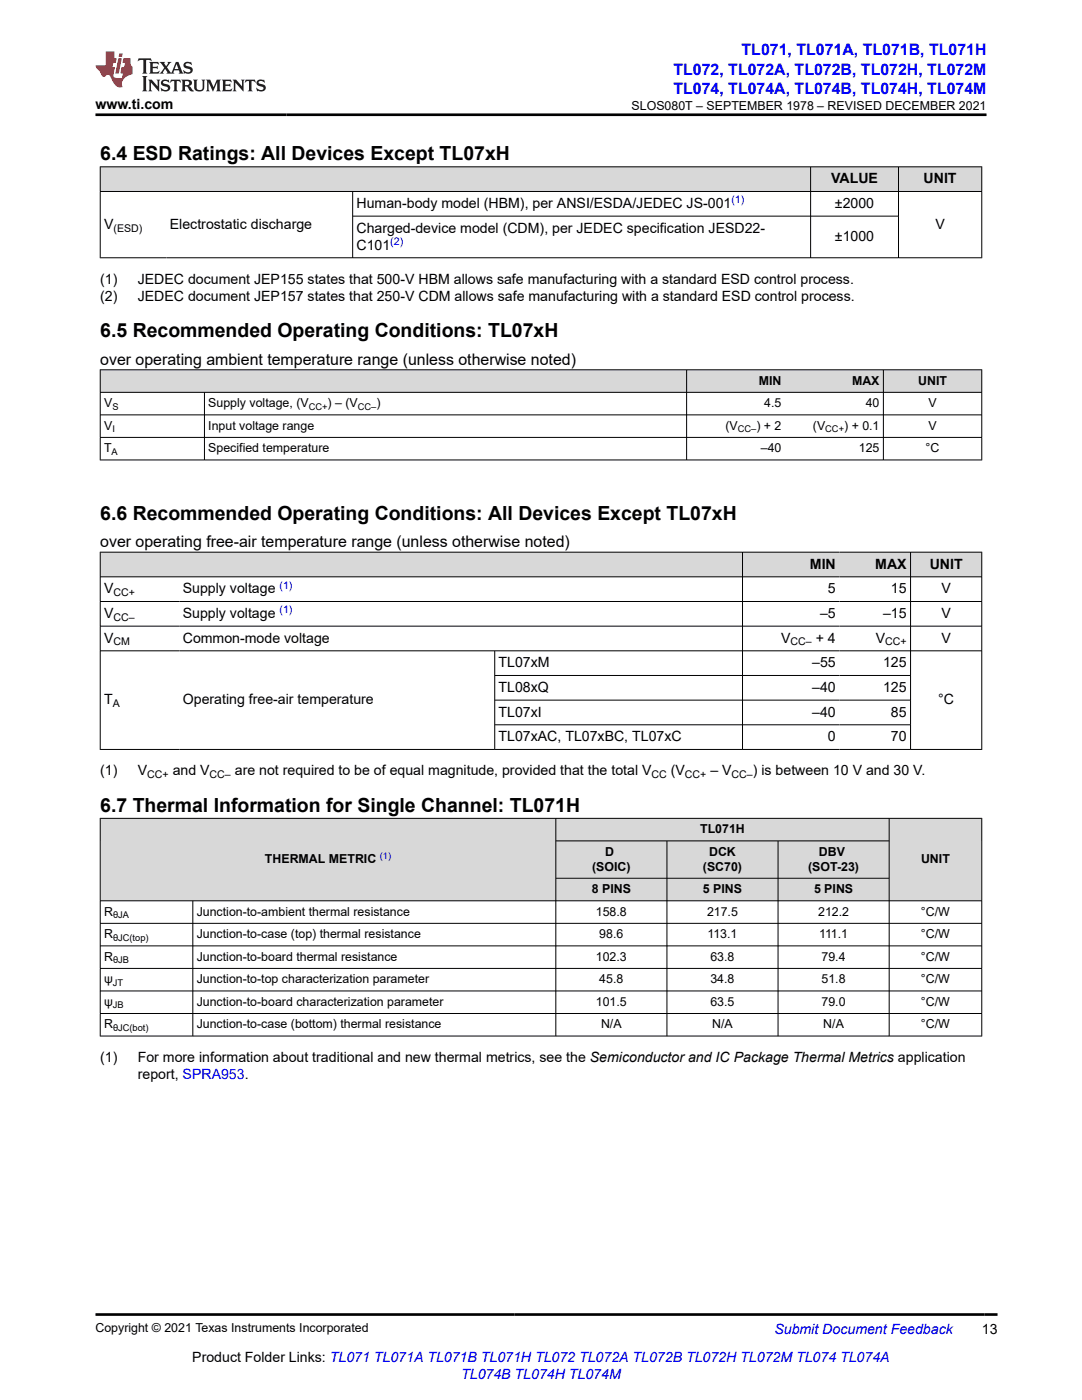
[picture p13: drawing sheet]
<svg xmlns="http://www.w3.org/2000/svg" width="216mm" height="279mm" viewBox="0 0 216 279" stroke-linecap="round" stroke-linejoin="round" font-family="sans-serif">
<defs><g id="words">
<g font-size="3.9">
<text x="20" y="32">6.4 ESD Ratings: All Devices Except TL07xH</text>
<text x="20" y="67.3">6.5 Recommended Operating Conditions: TL07xH</text>
<text x="20" y="103.7">6.6 Recommended Operating Conditions: All Devices Except TL07xH</text>
<text x="20" y="162">6.7 Thermal Information for Single Channel: TL071H</text>
</g>
<g font-size="3.2" fill="#00f">
<text x="148" y="11.1">TL071, TL071A, TL071B, TL071H</text>
<text x="134.4" y="14.9">TL072, TL072A, TL072B, TL072H, TL072M</text>
<text x="134.4" y="18.7">TL074, TL074A, TL074B, TL074H, TL074M</text>
</g>
<g font-size="3.2">
<text x="20" y="72.7">over operating ambient temperature range (unless otherwise noted)</text>
<text x="20" y="109.1">over operating free-air temperature range (unless otherwise noted)</text>
</g>
<g font-size="2.8">
<text x="19" y="21.8">www.ti.com</text>
<text x="71.1" y="41.5">Human-body model (HBM), per ANSI/ESDA/JEDEC JS-001</text>
<text x="165.8" y="36.6">VALUE</text>
<text x="166.6" y="41.5">±2000</text>
<text x="184.3" y="36.6">UNIT</text>
<text x="20.8" y="45.6">V</text>
<text x="33.9" y="45.6">Electrostatic discharge</text>
<text x="71.1" y="46.4">Charged-device model (CDM), per JEDEC specification JESD22-</text>
<text x="186.7" y="45.6">V</text>
<text x="71.1" y="49.8">C101</text>
<text x="166.6" y="48.1">±1000</text>
<text x="20" y="56.6">(1)</text>
<text x="20" y="60">(2)</text>
<text x="27.5" y="56.6">JEDEC document JEP155 states that 500-V HBM allows safe manufacturing with a standard ESD control process.</text>
<text x="27.5" y="60">JEDEC document JEP157 states that 250-V CDM allows safe manufacturing with a standard ESD control process.</text>
<text x="161.6" y="113.5">MIN</text>
<text x="174.7" y="113.5">MAX</text>
<text x="185.5" y="113.5">UNIT</text>
<text x="20.8" y="118.4">V</text>
<text x="36.5" y="118.4">Supply voltage</text>
<text x="165.2" y="118.4">5</text>
<text x="177.8" y="118.4">15</text>
<text x="187.9" y="118.4">V</text>
<text x="20.8" y="123.3">V</text>
<text x="36.5" y="123.3">Supply voltage</text>
<text x="163.6" y="123.3">–5</text>
<text x="176.2" y="123.3">–15</text>
<text x="187.9" y="123.3">V</text>
<text x="20.8" y="128.2">V</text>
<text x="36.5" y="128.2">Common-mode voltage</text>
<text x="155.9" y="128.2">V</text>
<text x="162.8" y="128.2">+ 4</text>
<text x="174.7" y="128.2">V</text>
<text x="187.9" y="128.2">V</text>
<text x="99.5" y="133.2">TL07xM</text>
<text x="162.1" y="133.2">–55</text>
<text x="176.2" y="133.2">125</text>
<text x="20.8" y="140.5">T</text>
<text x="36.5" y="140.5">Operating free-air temperature</text>
<text x="99.5" y="138.1">TL08xQ</text>
<text x="99.5" y="143">TL07xI</text>
<text x="162.1" y="138.1">–40</text>
<text x="162.1" y="143">–40</text>
<text x="176.2" y="138.1">125</text>
<text x="177.8" y="143">85</text>
<text x="187.2" y="140.5">°C</text>
<text x="99.5" y="147.9">TL07xAC, TL07xBC, TL07xC</text>
<text x="165.2" y="147.9">0</text>
<text x="177.8" y="147.9">70</text>
<text x="20" y="154.7">(1)</text>
<text x="27.5" y="154.7">V</text>
<text x="34.5" y="154.7">and V</text>
<text x="46.9" y="154.7">are not required to be of equal magnitude, provided that the total V</text>
<text x="133.9" y="154.7">(V</text>
<text x="141.7" y="154.7">– V</text>
<text x="150.2" y="154.7">) is between 10 V and 30 V.</text>
<text x="20" y="211.9">(1)</text>
<text x="27.5" y="215.3">report, SPRA953.</text>
<text x="27.5" y="211.9">For more information about traditional and new thermal metrics, see the Semiconductor and IC Package Thermal Metrics application</text>
<text x="195.9" y="266.1">13</text>
<text x="38.4" y="271.7">Product Folder Links: TL071 TL071A TL071B TL071H TL072 TL072A TL072B TL072H TL072M TL074 TL074A</text>
</g>
<g font-size="2.8" fill="#00f">
<text x="154.5" y="266.2">Submit Document Feedback</text>
<text x="92" y="275.1">TL074B TL074H TL074M</text>
</g>
<g font-size="2.5">
<text x="126" y="21.9">SLOS080T – SEPTEMBER 1978 – REVISED DECEMBER 2021</text>
<text x="151.4" y="76.8">MIN</text>
<text x="170" y="76.8">MAX</text>
<text x="183.2" y="76.8">UNIT</text>
<text x="20.8" y="81.3">V</text>
<text x="41.6" y="81.3">Supply voltage, (V</text>
<text x="65.4" y="81.3">) – (V</text>
<text x="75.1" y="81.3">)</text>
<text x="152.5" y="81.3">4.5</text>
<text x="172.8" y="81.3">40</text>
<text x="185.3" y="81.3">V</text>
<text x="20.8" y="85.8">V</text>
<text x="41.6" y="85.8">Input voltage range</text>
<text x="144.7" y="85.8">(V</text>
<text x="150.9" y="85.8">) + 2</text>
<text x="162.2" y="85.8">(V</text>
<text x="168.4" y="85.8">) + 0.1</text>
<text x="185.3" y="85.8">V</text>
<text x="20.8" y="90.3">T</text>
<text x="41.6" y="90.3">Specified temperature</text>
<text x="151.8" y="90.3">–40</text>
<text x="171.4" y="90.3">125</text>
<text x="184.7" y="90.3">°C</text>
<text x="139.7" y="166.3">TL071H</text>
<text x="52.9" y="172.3">THERMAL METRIC</text>
<text x="118.2" y="173.7">(SOIC)</text>
<text x="120.8" y="170.8">D</text>
<text x="140.3" y="173.7">(SC70)</text>
<text x="141.5" y="170.8">DCK</text>
<text x="161.3" y="173.7">(SOT-23)</text>
<text x="163.4" y="170.8">DBV</text>
<text x="183.8" y="172.3">UNIT</text>
<text x="118.1" y="178.2">8 PINS</text>
<text x="140.3" y="178.2">5 PINS</text>
<text x="162.4" y="178.2">5 PINS</text>
<text x="20.8" y="182.7">R</text>
<text x="39.2" y="182.7">Junction-to-ambient thermal resistance</text>
<text x="118.9" y="182.7">158.8</text>
<text x="141.1" y="182.7">217.5</text>
<text x="163.2" y="182.7">212.2</text>
<text x="183.8" y="182.7">°C/W</text>
<text x="20.8" y="187.2">R</text>
<text x="20.8" y="191.7">R</text>
<text x="39.2" y="187.2">Junction-to-case (top) thermal resistance</text>
<text x="39.2" y="191.7">Junction-to-board thermal resistance</text>
<text x="118.9" y="191.7">102.3</text>
<text x="119.6" y="187.2">98.6</text>
<text x="141.2" y="187.2">113.1</text>
<text x="141.8" y="191.7">63.8</text>
<text x="163.4" y="187.2">111.1</text>
<text x="163.9" y="191.7">79.4</text>
<text x="183.8" y="187.2">°C/W</text>
<text x="183.8" y="191.7">°C/W</text>
<text x="20.8" y="196.2">ψ</text>
<text x="39.2" y="196.2">Junction-to-top characterization parameter</text>
<text x="119.6" y="196.2">45.8</text>
<text x="141.8" y="196.2">34.8</text>
<text x="163.9" y="196.2">51.8</text>
<text x="183.8" y="196.2">°C/W</text>
<text x="20.8" y="200.7">ψ</text>
<text x="39.2" y="200.7">Junction-to-board characterization parameter</text>
<text x="118.9" y="200.7">101.5</text>
<text x="141.8" y="200.7">63.5</text>
<text x="163.9" y="200.7">79.0</text>
<text x="183.8" y="200.7">°C/W</text>
<text x="20.8" y="205.2">R</text>
<text x="39.2" y="205.2">Junction-to-case (bottom) thermal resistance</text>
<text x="119.9" y="205.2">N/A</text>
<text x="142.1" y="205.2">N/A</text>
<text x="164.3" y="205.2">N/A</text>
<text x="183.8" y="205.2">°C/W</text>
<text x="19" y="265.9">Copyright © 2021 Texas Instruments Incorporated</text>
</g>
<g font-size="2.1" fill="#00f">
<text x="146" y="40.5">(1)</text>
<text x="77.9" y="48.9">(2)</text>
<text x="55.8" y="117.5">(1)</text>
<text x="55.8" y="122.4">(1)</text>
</g>
<g font-size="2.1">
<text x="22.6" y="46.2">(ESD)</text>
<text x="22.6" y="119">CC+</text>
<text x="22.6" y="123.9">CC–</text>
<text x="22.6" y="128.8">CM</text>
<text x="157.8" y="128.8">CC–</text>
<text x="176.6" y="128.8">CC+</text>
<text x="22.5" y="141.1">A</text>
<text x="29.4" y="155.3">CC+</text>
<text x="41.8" y="155.3">CC–</text>
<text x="130" y="155.3">CC</text>
<text x="136.7" y="155.3">CC+</text>
<text x="146" y="155.3">CC–</text>
</g>
<g font-size="1.9">
<text x="22.4" y="81.8">S</text>
<text x="61.6" y="81.8">CC+</text>
<text x="71.4" y="81.8">CC–</text>
<text x="22.4" y="86.3">I</text>
<text x="147.2" y="86.3">CC–</text>
<text x="164.7" y="86.3">CC+</text>
<text x="22.3" y="90.7">A</text>
<text x="22.6" y="183.2">θJA</text>
<text x="22.6" y="187.7">θJC(top)</text>
<text x="22.5" y="196.7">JT</text>
<text x="22.6" y="192.2">θJB</text>
<text x="22.5" y="201.2">JB</text>
<text x="22.6" y="205.7">θJC(bot)</text>
</g>
<text font-size="1.9" fill="#00f" x="75.8" y="171.4">(1)</text>
</g></defs>
<g fill="#d8d8d8">
<path d="M20 33.3h175.9v4.9h-175.9z" fill-rule="evenodd"/>
<path d="M20.1 33.4h141.6v4.8h-141.6z" fill-rule="evenodd"/>
<path d="M161.8 33.4h17.4v4.8h-17.4z" fill-rule="evenodd"/>
<path d="M179.3 33.4h16.5v4.8h-16.5z" fill-rule="evenodd"/>
</g>
<path d="M19.9 33.3h176.1M19.9 38.2h176.1M20 33.2v18.3M70.4 38.2v13.3M161.7 33.2v18.3M179.3 33.2v18.3M195.9 33.2v18.3M19.9 51.4h176.1M70.4 43.1h108.9" fill="none" stroke="#000" stroke-width=".2"/>
<g fill="#d8d8d8">
<path d="M20 73.8h175.9v4.5h-175.9z" fill-rule="evenodd"/>
<path d="M20.1 73.9h116.8v4.3h-116.8z" fill-rule="evenodd"/>
<path d="M137.1 73.9h19.5v4.3h-19.5z" fill-rule="evenodd"/>
<path d="M156.6 73.9h19.6v4.3h-19.6z" fill-rule="evenodd"/>
<path d="M176.3 73.9h19.5v4.3h-19.5z" fill-rule="evenodd"/>
</g>
<path d="M19.9 73.8h176.1M19.9 78.3h176.1M20 73.7v18.2M40.8 78.3v13.6M137 73.7v18.2M176.3 73.7v18.2M195.9 73.7v18.2M19.9 82.8h176.1M19.9 87.3h176.1M19.9 91.8h176.1" fill="none" stroke="#000" stroke-width=".2"/>
<g fill="#d8d8d8">
<path d="M20 110.2h175.9v4.9h-175.9z" fill-rule="evenodd"/>
<path d="M20.1 110.3h128v4.8h-128z" fill-rule="evenodd"/>
<path d="M148.2 110.3h19.3v4.8h-19.3z" fill-rule="evenodd"/>
<path d="M167.5 110.3h14.1v4.8h-14.1z" fill-rule="evenodd"/>
<path d="M181.8 110.3h14v4.8h-14z" fill-rule="evenodd"/>
</g>
<g fill="none" stroke="#000" stroke-width=".2">
<path d="M19.9 110.2h176.1M19.9 115.1h176.1M20 110.1v39.5M148.2 110.1v39.5M181.7 110.1v39.5M195.9 110.1v39.5M19.9 120h176.1M19.9 125h176.1M19.9 129.9h176.1M98.7 129.9v19.7M98.7 134.8h83.1M98.7 139.7h83.1"/>
<path d="M19.9 149.6h176.1M98.7 144.6h83.1"/>
</g>
<g fill="#d8d8d8">
<path d="M20 163.3h175.9v4.5h-175.9z" fill-rule="evenodd"/>
<path d="M20.1 163.4h90.7v16.3h-90.7z" fill-rule="evenodd"/>
<path d="M111 163.4h66.4v4.4h-66.4z" fill-rule="evenodd"/>
<path d="M177.5 163.4h18.3v16.3h-18.3z" fill-rule="evenodd"/>
<path d="M111 167.9h22v7.3h-22z" fill-rule="evenodd"/>
<path d="M133.1 167.9h22.1v7.3h-22.1z" fill-rule="evenodd"/>
<path d="M155.3 167.9h22.1v7.3h-22.1z" fill-rule="evenodd"/>
<path d="M111 175.3h22v4.4h-22z" fill-rule="evenodd"/>
<path d="M133.1 175.3h22.1v4.4h-22.1z" fill-rule="evenodd"/>
<path d="M155.3 175.3h22.1v4.4h-22.1z" fill-rule="evenodd"/>
</g>
<g fill="none" stroke="#000" stroke-width=".2">
<path d="M19.9 163.3h176.1M19.9 179.8h176.1M20 163.3v43.5M38.5 179.8v27M110.9 163.3v43.5M110.9 167.8h66.6M110.9 175.3h66.6M133.1 167.8v39M155.3 167.8v39M177.4 163.3v43.5M195.9 163.3v43.5M19.9 184.3h176.1"/>
<path d="M19.9 188.8h176.1M19.9 193.3h176.1M19.9 197.8h176.1M19.9 202.3h176.1M19.9 206.8h176.1"/>
</g>
<path d="M27.7 11.6l-.2 .6 .5-.2h.6v.1v2.2l-.2 .4h1l-.2-.4v-2.2v-.1h.5l.5 .2-.1-.6zM29.8 12.4l.2 .3v1.6l-.2 .4h1.9l.1-.6a1.08 1.08 0 0 1-1.3 .2v-.7h.6l.4 .2v-.7l-.4 .2h-.6v-.5l.2-.2a1 1 0 0 1 1 .3l-.1-.5zM31.8 12.4l1 1.1-1 1.2h.9l-.2-.2 .4-.8 .5 .8-.2 .2h1.6l-.2-.2 .1-.5h1l.1 .5-.1 .2h.9l-.2-.4-.8-1.9h-.5l-1 2.1-.8-1.1 .9-1h-.8l.2 .2-.5 .6-.3-.6 .1-.2zM35.2 12.8l.4 1h-.8zM36.8 12.5a.65 .65 0 0 0-.2 .7 .65 .65 0 0 0 .6 .5l.7 .1 .1 .3a.79 .79 0 0 1-.7 .4 .79 .79 0 0 1-.7-.5l.1 .7 .2-.1a.93 .93 0 0 0 1.1 0 .93 .93 0 0 0 .4-.9 1.46 1.46 0 0 0-1.2-.6l-.1-.3a1.09 1.09 0 0 1 1.2 .2l-.2-.6-.1 .1-.6-.2zM28.4 15.2l.2 .4v2.2l-.2 .4h1l-.2-.4v-2.2l.2-.4zM29.6 15.9l.2 .4v1.5l-.2 .4h.8l-.3-.4v-1.3l1.7 1.8v-2l.2-.4h-.8l.2 .2 .1 1.1-1.2-1.3zM32.3 16a.65 .65 0 0 0-.2 .8 .65 .65 0 0 0 .7 .4l.6 .2 .1 .2a.79 .79 0 0 1-.7 .4 .79 .79 0 0 1-.7-.5l.1 .7 .2-.1a.93 .93 0 0 0 1.1 .1 .93 .93 0 0 0 .4-1 1.46 1.46 0 0 0-1.2-.5l-.1-.4a1.09 1.09 0 0 1 1.2 .2l-.2-.6-.1 .1-.6-.1zM34.1 15.9l-.1 .6a.63 .63 0 0 1 .7-.3l.1 1.6-.3 .4h1l-.2-.4v-1.6a.66 .66 0 0 1 .8 .3l-.1-.6zM36.2 15.9l.2 .4v1.5l-.2 .4h.9l-.2-.2v-.7h.5l.1 .2a.79 .79 0 0 0 1.2 .6l-1-.9a.61 .61 0 0 0 .6-.6 .61 .61 0 0 0-.5-.7zM36.9 16.2h.2a.47 .47 0 0 1 .5 .1 .47 .47 0 0 1 .1 .5l-.2 .1-.6 .1zM38.5 15.9l.2 .2a2.27 2.27 0 0 0 .4 2 1.04 1.04 0 0 0 1.7-.7v-1.3l.2-.2h-.8l.2 .4v1.1a.6 .6 0 0 1-.6 .6 .6 .6 0 0 1-.6-.6v-1.1l.3-.4zM41.1 15.9l.2 .4v1.5l-.2 .4h.7l-.2-.4v-1.4l.9 1.9 .8-1.9v1.4l-.2 .4h1l-.3-.4v-1.5l.3-.4h-.8l-.7 1.5-.7-1.5zM44.3 15.9l.2 .4v1.5l-.2 .4h1.9l.1-.6a1.09 1.09 0 0 1-1.3 .2v-.7h.6l.4 .2v-.6l-.4 .2h-.6v-.6l.2-.1a1.01 1.01 0 0 1 1 .3l-.1-.6zM46.4 15.9l.3 .4v1.5l-.3 .4h.8l-.2-.4v-1.3l1.6 1.8v-2l.2-.4h-.7l.2 .2v1.1l-1.2-1.3zM49 15.9l-.1 .6a.63 .63 0 0 1 .8-.3v1.6l-.3 .4h1l-.2-.4v-1.6a.66 .66 0 0 1 .8 .3l-.1-.6zM51.4 16a.65 .65 0 0 0-.2 .8 .65 .65 0 0 0 .6 .4l.6 .2 .2 .2a.79 .79 0 0 1-.8 .4 .79 .79 0 0 1-.6-.5l.1 .7 .2-.1a.93 .93 0 0 0 1 .1 .93 .93 0 0 0 .5-1 1.46 1.46 0 0 0-1.3-.5l-.1-.4a1.09 1.09 0 0 1 1.3 .2l-.2-.6-.2 .1-.5-.1z" fill="#231f20"/>
<path d="M21.1 10.3v2.7h-2.1l.1 .4 .9 1a.95 .95 0 0 0 .9 .9 .59 .59 0 0 1 .6-.4 .59 .59 0 0 1 .5 .3l.4 .8a1.59 1.59 0 0 0 2.1 1.4 1.61 1.61 0 0 1 1-2.3l1-.3-.1-1.5a1.59 1.59 0 0 1-.4-1.7h-1.4l-.2 .9h.5l-.1 .9h-.5l-.2 .9v.3l.4 .1-.2 .9h-.6a.73 .73 0 0 1-1.1-.7l.3-1.5h-.5l.2-.9h.5l.2-.9h-.5v-1.3zM23.6 11.6l-.6 3.1h.7l.6-3.1zM23.8 10.7l-.1 .6h.7l.1-.6z" fill="#ed1c24"/>
<path d="M19 22.9h177.8M19.1 262.3h179.9" fill="none" stroke="#000" stroke-width=".53"/>
<use href="#words"/>
</svg>
